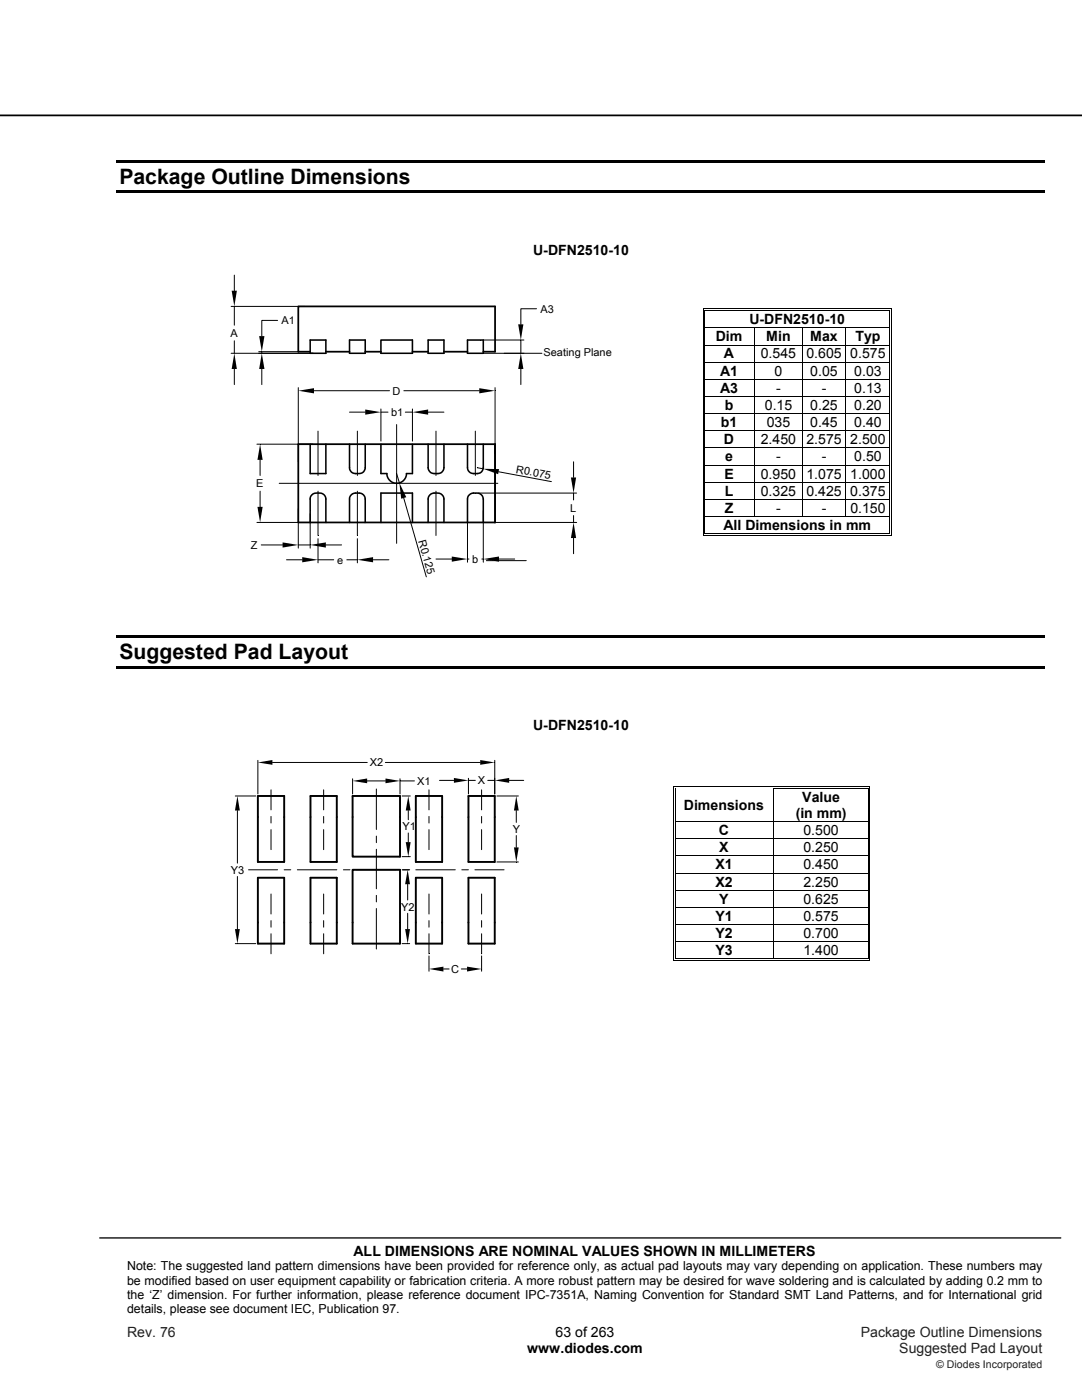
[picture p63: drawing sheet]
<svg xmlns="http://www.w3.org/2000/svg" width="216mm" height="279mm" viewBox="0 0 216 279" stroke-linecap="round" stroke-linejoin="round" font-family="sans-serif">
<defs><g id="words">
<g font-size="4.2">
<text x="23.8" y="36.7">Package Outline Dimensions</text>
<text x="23.8" y="131.6">Suggested Pad Layout</text>
</g>
<g font-size="2.8">
<text x="106.4" y="50.9">U-DFN2510-10</text>
<text x="149.5" y="64.7">U-DFN2510-10</text>
<text x="142.8" y="68.1">Dim</text>
<text x="144.5" y="71.5">A</text>
<text x="151.8" y="71.5">0.545</text>
<text x="152.9" y="68.1">Min</text>
<text x="160.9" y="71.5">0.605 0.575</text>
<text x="161.7" y="68.1">Max</text>
<text x="170.7" y="68.1">Typ</text>
<text x="143.7" y="75">A1</text>
<text x="154.6" y="75">0</text>
<text x="161.7" y="75">0.05</text>
<text x="170.5" y="75">0.03</text>
<text x="143.7" y="78.4">A3</text>
<text x="144.6" y="81.8">b</text>
<text x="152.6" y="81.8">0.15</text>
<text x="154.9" y="78.4">-</text>
<text x="161.7" y="81.8">0.25</text>
<text x="164" y="78.4">-</text>
<text x="170.5" y="81.8">0.20</text>
<text x="170.5" y="78.4">0.13</text>
<text x="143.8" y="85.2">b1</text>
<text x="144.5" y="88.7">D</text>
<text x="151.8" y="88.7">2.450</text>
<text x="153" y="85.2">035</text>
<text x="160.9" y="88.7">2.575 2.500</text>
<text x="161.7" y="85.2">0.45</text>
<text x="170.5" y="85.2">0.40</text>
<text x="144.5" y="95.5">E</text>
<text x="144.7" y="92.1">e</text>
<text x="151.8" y="95.5">0.950</text>
<text x="154.9" y="92.1">-</text>
<text x="160.9" y="95.5">1.075 1.000</text>
<text x="164" y="92.1">-</text>
<text x="170.5" y="92.1">0.50</text>
<text x="144.6" y="98.9">L</text>
<text x="151.8" y="98.9">0.325</text>
<text x="160.9" y="98.9">0.425 0.375</text>
<text x="144.4" y="105.8">All Dimensions in mm</text>
<text x="144.6" y="102.3">Z</text>
<text x="154.9" y="102.3">-</text>
<text x="164" y="102.3">-</text>
<text x="169.7" y="102.3">0.150</text>
<text x="106.4" y="145.7">U-DFN2510-10</text>
<text x="136.5" y="161.6">Dimensions</text>
<text x="160.1" y="160">Value</text>
<text x="143.4" y="166.7">C</text>
<text x="158.8" y="163.3">(in mm)</text>
<text x="160.3" y="166.7">0.500</text>
<text x="142.7" y="173.5">X1</text>
<text x="143.5" y="170.1">X</text>
<text x="160.3" y="170.1">0.250</text>
<text x="160.3" y="173.5">0.450</text>
<text x="142.7" y="176.9">X2</text>
<text x="160.3" y="176.9">2.250</text>
<text x="142.7" y="183.8">Y1</text>
<text x="143.5" y="180.4">Y</text>
<text x="160.3" y="180.4">0.625</text>
<text x="160.3" y="183.8">0.575</text>
<text x="142.7" y="187.2">Y2</text>
<text x="142.7" y="190.6">Y3</text>
<text x="160.3" y="187.2">0.700</text>
<text x="160.3" y="190.6">1.400</text>
<text x="70.6" y="250.6">ALL DIMENSIONS ARE NOMINAL VALUES SHOWN IN MILLIMETERS</text>
<text x="110.9" y="266.8">63 of 263</text>
<text x="105.2" y="270.1">www.diodes.com</text>
</g>
<g font-size="2.8" fill="#231f20">
<text x="25.4" y="266.8">Rev. 76</text>
<text x="171.8" y="266.8">Package Outline Dimensions</text>
<text x="179.5" y="270.1">Suggested Pad Layout</text>
</g>
<g font-size="2.5">
<text x="25.4" y="253.5">Note: The suggested land pattern dimensions have been provided for reference only, as actual pad layouts may vary depending on application. These numbers may</text>
<text x="25.4" y="256.4">be modified based on user equipment capability or fabrication criteria. A more robust pattern may be desired for wave soldering and is calculated by adding 0.2 mm to</text>
<text x="25.4" y="259.2">the ‘Z’ dimension. For further information, please reference document IPC-7351A, Naming Convention for Standard SMT Land Patterns, and for International grid</text>
<text x="25.4" y="262.1">details, please see document IEC, Publication 97.</text>
</g>
<g font-size="2.2">
<text x="56.2" y="64.7">A1</text>
<text x="107.8" y="62.4">A3</text>
<text x="46" y="67.2">A</text>
<text x="108.5" y="71">Seating Plane</text>
<text x="78.1" y="83">b1</text>
<text x="78.3" y="78.8">D</text>
<text x="102.9" y="94.4" transform="rotate(11 102.9 94.4)">R0.075</text>
<text x="51.1" y="97.3">E</text>
<text x="83.5" y="108" transform="rotate(74 83.5 108)">R0.125</text>
<text x="113.8" y="102.1">L</text>
<text x="50.1" y="109.6">Z</text>
<text x="67.3" y="112.5">e</text>
<text x="94.2" y="112.4">b</text>
<text x="73.8" y="153">X2</text>
<text x="83.2" y="156.7">X1</text>
<text x="95.4" y="156.5">X</text>
<text x="80.3" y="165.7">Y1</text>
<text x="102.3" y="166.2">Y</text>
<text x="46.1" y="174.4">Y3</text>
<text x="80" y="181.8">Y2</text>
<text x="90" y="194.2">C</text>
</g>
<text font-size="2.1" fill="#231f20" x="186.8" y="273">© Diodes Incorporated</text>
</g></defs>
<path d="M0 23h215.9" fill="none" stroke="#000" stroke-width=".35"/>
<path d="M19.9 247.1h191.8" fill="none" stroke="#000" stroke-width=".26"/>
<path d="M23.3 31.9h185.2v.5h-185.2zM23.3 38h185.2v.5h-185.2z" fill="#000"/>
<g fill="#fff">
<path d="M140.7 62.1h36.8v3.2h-36.8z"/>
<path d="M141.2 62.1h35.8v3.2h-35.8z"/>
</g>
<path d="M140.2 61.6h.2v.5h-.2zM140.2 61.6h.5v.1h-.5zM140.6 61.9h.1v.2h-.1z" fill="#000"/>
<path d="M140.7 61.7h36.8M140.7 62h36.8" fill="none" stroke="#000" stroke-width=".2"/>
<path d="M140.7 62.1h36.8z" fill="#fff"/>
<path d="M177.5 61.6h.5v.1h-.5zM177.5 61.9h.2v.2h-.2zM177.8 61.6h.2v.5h-.2z" fill="#000"/>
<path d="M140.3 62.1v3.2M140.7 62.1v3.2M177.6 62.1v3.2M177.9 62.1v3.2" fill="none" stroke="#000" stroke-width=".2"/>
<g fill="#fff">
<path d="M140.7 65.5h9.7v3.3h-9.7z"/>
<path d="M141.2 65.5h8.6v3.3h-8.6z"/>
<path d="M150.6 65.5h9.5v3.3h-9.5z"/>
<path d="M151.2 65.5h8.3v3.3h-8.3z"/>
<path d="M160.3 65.5h8.3v3.3h-8.3z"/>
<path d="M160.9 65.5h7.1v3.3h-7.1z"/>
</g>
<path d="M140.2 65.3h.2v.2h-.2zM140.6 65.3h.1v.2h-.1zM177.5 65.3h.2v.2h-.2zM177.8 65.3h.2v.2h-.2z" fill="#000"/>
<path d="M140.3 65.5v3.3M140.7 65.5v3.3M140.7 65.4h36.8M150.5 65.5v3.3M160.2 65.5v3.3M168.7 65.5v3.3M177.6 65.5v3.3M177.9 65.5v3.3" fill="none" stroke="#000" stroke-width=".2"/>
<g fill="#fff">
<path d="M140.7 68.9h9.7v3.3h-9.7z"/>
<path d="M141.2 68.9h8.6v3.3h-8.6z"/>
<path d="M150.6 68.9h9.5v3.3h-9.5z"/>
<path d="M151.2 68.9h8.3v3.3h-8.3z"/>
<path d="M160.3 68.9h8.3v3.3h-8.3z"/>
<path d="M160.9 68.9h7.1v3.3h-7.1z"/>
</g>
<path d="M140.2 68.8h.2v.1h-.2zM140.2 72.2h.2v.2h-.2zM140.2 75.6h.2v.2h-.2zM140.6 68.8h.1v.1h-.1zM140.6 72.2h.1v.2h-.1zM140.6 75.6h.1v.2h-.1zM177.5 68.8h.2v.1h-.2zM177.5 72.2h.2v.2h-.2zM177.5 75.6h.2v.2h-.2zM177.8 68.8h.2v.1h-.2zM177.8 72.2h.2v.2h-.2zM177.8 75.6h.2v.2h-.2z" fill="#000"/>
<g fill="none" stroke="#000" stroke-width=".2">
<path d="M140.3 68.9v3.3M140.3 72.4v3.2M140.3 75.8v3.2M140.7 68.9v3.3M140.7 72.4v3.2M140.7 75.8v3.2M140.7 68.9h36.8M140.7 72.3h36.8M140.7 75.7h36.8M150.5 68.9v3.3M150.5 72.4v3.2M150.5 75.8v3.2"/>
<path d="M160.2 68.9v3.3M160.2 72.4v3.2M160.2 75.8v3.2M168.7 68.9v3.3M168.7 72.4v3.2M168.7 75.8v3.2M177.6 68.9v3.3M177.6 72.4v3.2M177.6 75.8v3.2M177.9 68.9v3.3M177.9 72.4v3.2M177.9 75.8v3.2"/>
</g>
<g fill="#fff">
<path d="M140.7 79.2h9.7v3.3h-9.7z"/>
<path d="M141.2 79.2h8.6v3.3h-8.6z"/>
<path d="M150.6 79.2h9.5v3.3h-9.5z"/>
<path d="M151.2 79.2h8.3v3.3h-8.3z"/>
<path d="M160.3 79.2h8.3v3.3h-8.3z"/>
<path d="M160.9 79.2h7.1v3.3h-7.1z"/>
</g>
<path d="M140.2 79h.2v.2h-.2zM140.6 79h.1v.2h-.1zM177.5 79h.2v.2h-.2zM177.8 79h.2v.2h-.2z" fill="#000"/>
<path d="M140.3 79.2v3.3M140.7 79.2v3.3M140.7 79.1h36.8M150.5 79.2v3.3M160.2 79.2v3.3M168.7 79.2v3.3M177.6 79.2v3.3M177.9 79.2v3.3" fill="none" stroke="#000" stroke-width=".2"/>
<g fill="#fff">
<path d="M140.7 82.6h9.7v3.3h-9.7z"/>
<path d="M141.2 82.6h8.6v3.3h-8.6z"/>
<path d="M150.6 82.6h9.5v3.3h-9.5z"/>
<path d="M151.2 82.6h8.3v3.3h-8.3z"/>
<path d="M160.3 82.6h8.3v3.3h-8.3z"/>
<path d="M160.9 82.6h7.1v3.3h-7.1z"/>
</g>
<path d="M140.2 82.5h.2v.1h-.2zM140.6 82.5h.1v.1h-.1zM177.5 82.5h.2v.1h-.2zM177.8 82.5h.2v.1h-.2z" fill="#000"/>
<path d="M140.3 82.6v3.3M140.7 82.6v3.3M140.7 82.5h36.8M150.5 82.6v3.3M160.2 82.6v3.3M168.7 82.6v3.3M177.6 82.6v3.3M177.9 82.6v3.3" fill="none" stroke="#000" stroke-width=".2"/>
<g fill="#fff">
<path d="M140.7 86.1h9.7v3.2h-9.7z"/>
<path d="M141.2 86.1h8.6v3.2h-8.6z"/>
<path d="M150.6 86.1h9.5v3.2h-9.5z"/>
<path d="M151.2 86.1h8.3v3.2h-8.3z"/>
<path d="M160.3 86.1h8.3v3.2h-8.3z"/>
<path d="M160.9 86.1h7.1v3.2h-7.1z"/>
</g>
<g fill="#000">
<path d="M140.2 85.9h.2v.1h-.2zM140.2 89.3h.2v.2h-.2zM140.2 92.7h.2v.2h-.2zM140.2 96.1h.2v.2h-.2zM140.2 99.6h.2v.1h-.2zM140.6 85.9h.1v.1h-.1zM140.6 89.3h.1v.2h-.1zM140.6 92.7h.1v.2h-.1zM140.6 96.1h.1v.2h-.1zM140.6 99.6h.1v.1h-.1zM177.5 85.9h.2v.1h-.2zM177.5 89.3h.2v.2h-.2z"/>
<path d="M177.5 92.7h.2v.2h-.2zM177.5 96.1h.2v.2h-.2zM177.5 99.6h.2v.1h-.2zM177.8 85.9h.2v.1h-.2zM177.8 89.3h.2v.2h-.2zM177.8 92.7h.2v.2h-.2zM177.8 96.1h.2v.2h-.2zM177.8 99.6h.2v.1h-.2zM140.2 103h.2v.2h-.2zM140.2 106.8h.5v.1h-.5zM140.6 103h.1v.2h-.1zM140.6 106.4h.1v.2h-.1z"/>
<path d="M177.5 103h.2v.2h-.2zM177.5 106.8h.5v.1h-.5zM177.5 106.4h.2v.2h-.2zM177.8 103h.2v.2h-.2zM177.8 106.4h.2v.5h-.2zM23.3 126.7h185.2v.6h-185.2zM23.3 132.9h185.2v.5h-185.2z"/>
</g>
<g fill="none" stroke="#000" stroke-width=".2">
<path d="M140.3 86v3.3M140.3 89.5v3.2M140.3 92.9v3.2M140.3 96.3v3.3M140.3 99.7v3.3M140.7 86v3.3M140.7 89.5v3.2M140.7 92.9v3.2M140.7 96.3v3.3M140.7 99.7v3.3M140.7 86h36.8M140.7 89.4h36.8"/>
<path d="M140.7 92.8h36.8M140.7 96.2h36.8M140.7 99.7h36.8M150.5 86v3.3M150.5 89.5v3.2M150.5 92.9v3.2M150.5 96.3v3.3M150.5 99.7v3.3M160.2 86v3.3M160.2 89.5v3.2M160.2 92.9v3.2M160.2 96.3v3.3"/>
<path d="M160.2 99.7v3.3M168.7 86v3.3M168.7 89.5v3.2M168.7 92.9v3.2M168.7 96.3v3.3M168.7 99.7v3.3M177.6 86v3.3M177.6 89.5v3.2M177.6 92.9v3.2M177.6 96.3v3.3M177.6 99.7v3.3M177.9 86v3.3"/>
<path d="M177.9 89.5v3.2M177.9 92.9v3.2M177.9 96.3v3.3M177.9 99.7v3.3M140.3 103.2v3.7M140.7 103.2v3.2M140.7 103.1h36.8M140.7 106.8h36.8M140.7 106.5h36.8M177.6 103.2v3.2M177.9 103.2v3.2"/>
</g>
<g fill="#fff">
<path d="M134.9 157.4h19.4v6.5h-19.4z"/>
<path d="M135.3 159h18.3v3.3h-18.3z"/>
</g>
<path d="M134.3 156.9h.2v.5h-.2zM134.3 156.9h.6v.2h-.6zM134.7 157.2h.2v.2h-.2z" fill="#000"/>
<path d="M134.9 157h19.4M134.9 157.3h19.4" fill="none" stroke="#000" stroke-width=".2"/>
<path d="M134.9 157.4h19.4z" fill="#fff"/>
<path d="M154.3 157.4h.1zM154.3 156.9h.5v.2h-.5zM154.3 157.2h.5v.2h-.5zM173.1 156.9h.6v.2h-.6zM173.1 157.2h.2v.2h-.2zM173.5 156.9h.2v.5h-.2z" fill="#000"/>
<path d="M134.4 157.4v6.5M134.8 157.4v6.5M154.3 157.4v6.5M154.8 157h18.3M154.8 157.3h18.3M173.2 157.4v6.5M173.6 157.4v6.5" fill="none" stroke="#000" stroke-width=".2"/>
<g fill="#fff">
<path d="M134.9 164.1h19.4v3.2h-19.4z"/>
<path d="M135.3 164.1h18.3v3.2h-18.3z"/>
</g>
<path d="M134.3 163.9h.2v.2h-.2zM134.3 167.3h.2v.2h-.2zM134.3 170.7h.2v.2h-.2zM134.7 163.9h.2v.2h-.2zM134.7 167.3h.2v.2h-.2zM134.7 170.7h.2v.2h-.2zM173.1 163.9h.2v.2h-.2zM173.1 167.3h.2v.2h-.2zM173.1 170.7h.2v.2h-.2zM173.5 163.9h.2v.2h-.2zM173.5 167.3h.2v.2h-.2zM173.5 170.7h.2v.2h-.2z" fill="#000"/>
<g fill="none" stroke="#000" stroke-width=".2">
<path d="M134.4 164.1v3.2M134.4 167.5v3.2M134.4 170.9v3.3M134.8 164.1v3.2M134.8 167.5v3.2M134.8 170.9v3.3M134.9 164h38.2M134.9 167.4h38.2M134.9 170.8h38.2M154.3 164.1v3.2M154.3 167.5v3.2M154.3 170.9v3.3"/>
<path d="M173.2 164.1v3.2M173.2 167.5v3.2M173.2 170.9v3.3M173.6 164.1v3.2M173.6 167.5v3.2M173.6 170.9v3.3"/>
</g>
<g fill="#fff">
<path d="M134.9 174.3h19.4v3.3h-19.4z"/>
<path d="M135.3 174.3h18.3v3.3h-18.3z"/>
</g>
<path d="M134.3 174.2h.2v.1h-.2zM134.7 174.2h.2v.1h-.2zM173.1 174.2h.2v.1h-.2zM173.5 174.2h.2v.1h-.2z" fill="#000"/>
<path d="M134.4 174.3v3.3M134.8 174.3v3.3M134.9 174.2h38.2M154.3 174.3v3.3M173.2 174.3v3.3M173.6 174.3v3.3" fill="none" stroke="#000" stroke-width=".2"/>
<g fill="#fff">
<path d="M134.9 177.8h19.4v3.2h-19.4z"/>
<path d="M135.3 177.8h18.3v3.2h-18.3z"/>
</g>
<path d="M134.3 177.6h.2v.2h-.2zM134.7 177.6h.2v.2h-.2zM173.1 177.6h.2v.2h-.2zM173.5 177.6h.2v.2h-.2z" fill="#000"/>
<path d="M134.4 177.8v3.2M134.8 177.8v3.2M134.9 177.7h38.2M154.3 177.8v3.2M173.2 177.8v3.2M173.6 177.8v3.2" fill="none" stroke="#000" stroke-width=".2"/>
<g fill="#fff">
<path d="M134.9 181.2h19.4v3.2h-19.4z"/>
<path d="M135.3 181.2h18.3v3.2h-18.3z"/>
</g>
<path d="M134.3 181h.2v.2h-.2zM134.7 181h.2v.2h-.2zM173.1 181h.2v.2h-.2zM173.5 181h.2v.2h-.2z" fill="#000"/>
<path d="M134.4 181.2v3.2M134.8 181.2v3.2M134.9 181.1h38.2M154.3 181.2v3.2M173.2 181.2v3.2M173.6 181.2v3.2" fill="none" stroke="#000" stroke-width=".2"/>
<g fill="#fff">
<path d="M134.9 184.6h19.4v3.3h-19.4z"/>
<path d="M135.3 184.6h18.3v3.3h-18.3z"/>
</g>
<path d="M134.3 184.4h.2v.2h-.2zM134.7 184.4h.2v.2h-.2zM173.1 184.4h.2v.2h-.2zM173.5 184.4h.2v.2h-.2z" fill="#000"/>
<path d="M134.4 184.6v3.3M134.8 184.6v3.3M134.9 184.5h38.2M154.3 184.6v3.3M173.2 184.6v3.3M173.6 184.6v3.3" fill="none" stroke="#000" stroke-width=".2"/>
<g fill="#fff">
<path d="M134.9 188h19.4v3.3h-19.4z"/>
<path d="M135.3 188h18.3v3.3h-18.3z"/>
</g>
<path d="M134.3 187.9h.2v.1h-.2zM134.3 191.6h.6v.2h-.6zM134.7 187.9h.2v.1h-.2zM134.7 191.3h.2v.2h-.2zM154.3 191.3h.5v.2h-.5zM173.1 187.9h.2v.1h-.2zM173.1 191.6h.6v.2h-.6zM173.1 191.3h.2v.2h-.2zM173.5 187.9h.2v.1h-.2zM173.5 191.3h.2v.5h-.2z" fill="#000"/>
<g fill="none" stroke="#000" stroke-width=".2">
<path d="M46.8 54.9v3.1M46.1 70.5h16.3M46.1 61.2h14.8M46.8 61.2v3.7M46.8 68v2.5M46.8 73.6v3.2M51.6 70.2h8.1M52.2 70.2v.3M52.2 73.6v3.2M55.4 63.9h-3.2v3.2M59.5 77.4v14.7M62.7 78h15"/>
<path d="M80.6 78h15M96.5 70.5h11.6M96.5 67.9h8M98.8 77.4v13.1M103.9 67.9v2.6M103.9 73.6v3.2M107.1 61.6h-3.2v3.1M51.3 88.6h11.1M51.9 91.8v3.1M51.9 98v3.2M55.7 96.5h43.6M63.5 86v8.9"/>
<path d="M63.5 98v8.9M69.7 82.3h3.2M71.3 86v8.9M71.3 98v8.9M76 81.6v6.4M76 82.3h1.4M79.1 84.7v23.7M79.1 94.5l.6 1.9M80.6 99.4l4.5 15.7M80.9 82.3h1.4M82.3 81.6v6.4M85.4 82.3h3.2"/>
<path d="M87 86v8.9M87 98v8.9M94.8 86v8.9M95.2 93.3l1.2 .3M95.5 98.4h19.6M99.5 94.1l10.5 2M114.4 92.2v3.1M114.4 98.4v1.4M51.3 104.3h10.2M52.1 108.8h4.3M57.2 111.7h3.1M59.5 101.5v7.9"/>
<path d="M59.5 108.8h2.4M61.9 102.6v6.8M63.5 107.5v4.8M63.5 111.7h3.1M65 108.8h3.2M69.2 111.7h2.1M71.3 107.5v4.8M74.4 111.7h3.2M87 111.6h3.1M93.3 102.6v9.6M93.3 111.6h.3M93.9 104.3h21.2"/>
<path d="M96.1 111.6h.3M96.4 101.9v10.3M97 111.9h8M99.6 111.6h3.1M114.4 102.9v1.4M114.4 107.4v3.1M46.9 158.9h4.1M51.5 151.7v6.8M54.1 157.6v4M54.4 152.2h18.9M64.6 157.6v4M70.4 155.4v3.1"/>
<path d="M73.3 155.9h3.6M75.1 157.5v8M76.9 152.2h18.9M79.8 155.4v3.1M79.8 155.9h2.9M80.2 158.9h1.7M85.6 157.6v4M87.7 155.7h2.9M93.5 155.3v3.2M93.5 155.7h1.3M96.1 157.6v4M97.3 155.7h1.4"/>
<path d="M98.7 151.7v6.8M99.1 158.9h4.3M101.6 155.7h2.9M47.4 161.8v10.5M47.4 174.9v10.5M49.6 173.6h5.8M54.1 162.9v1.4M54.1 165.6v4M54.1 178.4v4M56.7 173.6h1.3M59.3 173.6h7.9M64.6 162.9v1.4"/>
<path d="M64.6 165.6v4M64.6 178.4v4M68.5 173.6h1.3M71.1 173.6h7.9M75.1 166.9v1.3M75.1 169.5v7.9M75.1 178.7v1.3M80.2 173.6h1.5M80.2 171h1.7M81.3 176.5v3.1M81.5 161.8v1.8M81.5 166.2v1.9"/>
<path d="M83 173.6h7.8M85.6 178.4v4M85.6 162.9v1.4M85.6 165.6v4M92.1 173.6h1.4M94.8 173.6h5.8M96.1 178.4v4M96.1 162.9v1.4M96.1 165.6v4M99.1 172h4.3M103 161.8v2.3M103 166.8v2.3"/>
<path d="M46.9 188.3h4.1M54.1 183.7v1.3M54.1 186.4v4M64.6 183.7v1.3M64.6 186.4v4M75.1 181.3v8.1M80.2 188.3h1.5M81.3 182.3v3.1M85.6 183.7v1.3M85.6 186.4v4M85.6 190.8v3M88.5 193.4h1.1"/>
<path d="M92.1 193.4h1.1M96.1 183.7v1.3M96.1 186.4v4M96.1 190.8v3M134.4 188v3.8M134.8 188v3.3M134.9 187.9h38.2M134.9 191.7h38.2M134.9 191.4h19.4M154.3 188v3.3M154.8 191.4h18.3M173.2 188v3.3"/>
<path d="M173.6 188v3.3"/>
</g>
<path d="M51.5 158.9h5.2v13.1h-5.2zM62 158.9h5.2v13.1h-5.2zM70.4 158.9h9.4v12.1h-9.4zM83 158.9h5.2v13.1h-5.2zM93.5 158.9h5.2v13.1h-5.2zM51.5 175.2h5.2v13.1h-5.2zM62 175.2h5.2v13.1h-5.2zM70.4 173.6h9.4v14.7h-9.4zM83 175.2h5.2v13.1h-5.2zM93.5 175.2h5.2v13.1h-5.2z" fill="none" stroke="#000" stroke-width=".38"/>
<g fill="#000">
<path d="M46.2 58h1.1l-.5 3.2zM46.8 70.5l.5 3.1h-1.1zM52.2 70.5l.6 3.1h-1.1zM51.7 67.1h1.1l-.6 3.1zM59.5 78l3.2-.5v1zM95.6 77.5l3.2 .5-3.2 .5zM103.9 70.5l.5 3.1h-1zM103.4 64.7h1l-.5 3.2zM51.9 88.6l.5 3.2h-1zM72.9 81.7l3.1 .6-3.1 .5zM79.7 96.4l1.4 2.8-1 .3zM82.3 82.3l3.1-.6v1.1z"/>
<path d="M96.4 93.6h3.2l-.2 1zM113.9 95.3h1.1l-.6 3.1zM51.4 101.2h1l-.5 3.1zM56.4 108.2l3.1 .6-3.1 .5zM60.3 111.2l3.2 .5-3.2 .5zM61.9 108.8l3.1-.6v1.1zM71.3 111.7l3.1-.5v1zM90.1 111.1l3.2 .5-3.2 .5zM96.4 111.6l3.2-.5v1zM114.4 104.3l.6 3.1h-1.1zM51.5 152.2l2.9-.5v.9zM70.4 155.9l2.9-.5v.9z"/>
<path d="M76.9 155.4l2.9 .5-2.9 .4zM90.6 155.3l2.9 .4-2.9 .5zM95.8 151.7l2.9 .5-2.9 .4zM98.7 155.7l2.9-.4v.9zM47.4 158.9l.5 2.9h-1zM81.3 173.6l.5 2.9h-1zM81.5 158.9l.4 2.9h-.9zM81 168.1h.9l-.4 2.9zM103 158.9l.5 2.9h-.9zM102.6 169.1h.9l-.5 2.9zM46.9 185.4h1l-.5 2.9zM80.8 185.4h1l-.5 2.9z"/>
<path d="M85.6 193.4l2.9-.5v1zM93.2 192.9l2.9 .5-2.9 .5z"/>
</g>
<path d="M61.9 70.2h-2.4v-9h39.3v9h-2.4M65 70.2h4.7M72.9 70.2h3.1M82.3 70.2h3.1M88.6 70.2h4.7M59.5 88.6h39.3v15.7h-39.3z" fill="none" stroke="#000" stroke-width=".35"/>
<g fill="none" stroke="#000" stroke-width=".31">
<path d="M61.9 67.9h3.1v2.6h-3.1zM69.7 67.9h3.2v2.6h-3.2zM76 67.9h6.3v2.6h-6.3zM85.4 67.9h3.2v2.6h-3.2zM93.3 67.9h3.1v2.6h-3.1zM61.9 88.6v5.9h3.1v-5.9M69.7 88.6v4.7a1.16 1.16 0 0 0 1.2 1.2 1.42 1.42 0 0 0 2-1.2v-4.7M76 88.6v5.9h1.2a1.96 1.96 0 0 0 2 2 1.96 1.96 0 0 0 1.9-2h1.2v-5.9M85.4 88.6l.1 5a1.75 1.75 0 0 0 3 0l.1-5M93.3 88.6v4.7a1.19 1.19 0 0 0 1.2 1.2 1.42 1.42 0 0 0 1.9-1.2v-4.7M61.9 104.3v-4.7a1.19 1.19 0 0 1 1.2-1.2 1.44 1.44 0 0 1 1.9 1.2v4.7M69.7 104.3v-4.7a1.39 1.39 0 0 1 2-1.2 1.19 1.19 0 0 1 1.2 1.2v4.7"/>
<path d="M76 104.3v-5.9h6.3v5.9M85.4 104.3v-4.7a1.42 1.42 0 0 1 2-1.2 1.23 1.23 0 0 1 1.2 1.2v4.7M96.4 104.3v-4.7a1.42 1.42 0 0 0-1.9-1.2l-.6 .2a1.1 1.1 0 0 0-.6 1v4.7"/>
</g>
<use href="#words"/>
</svg>
